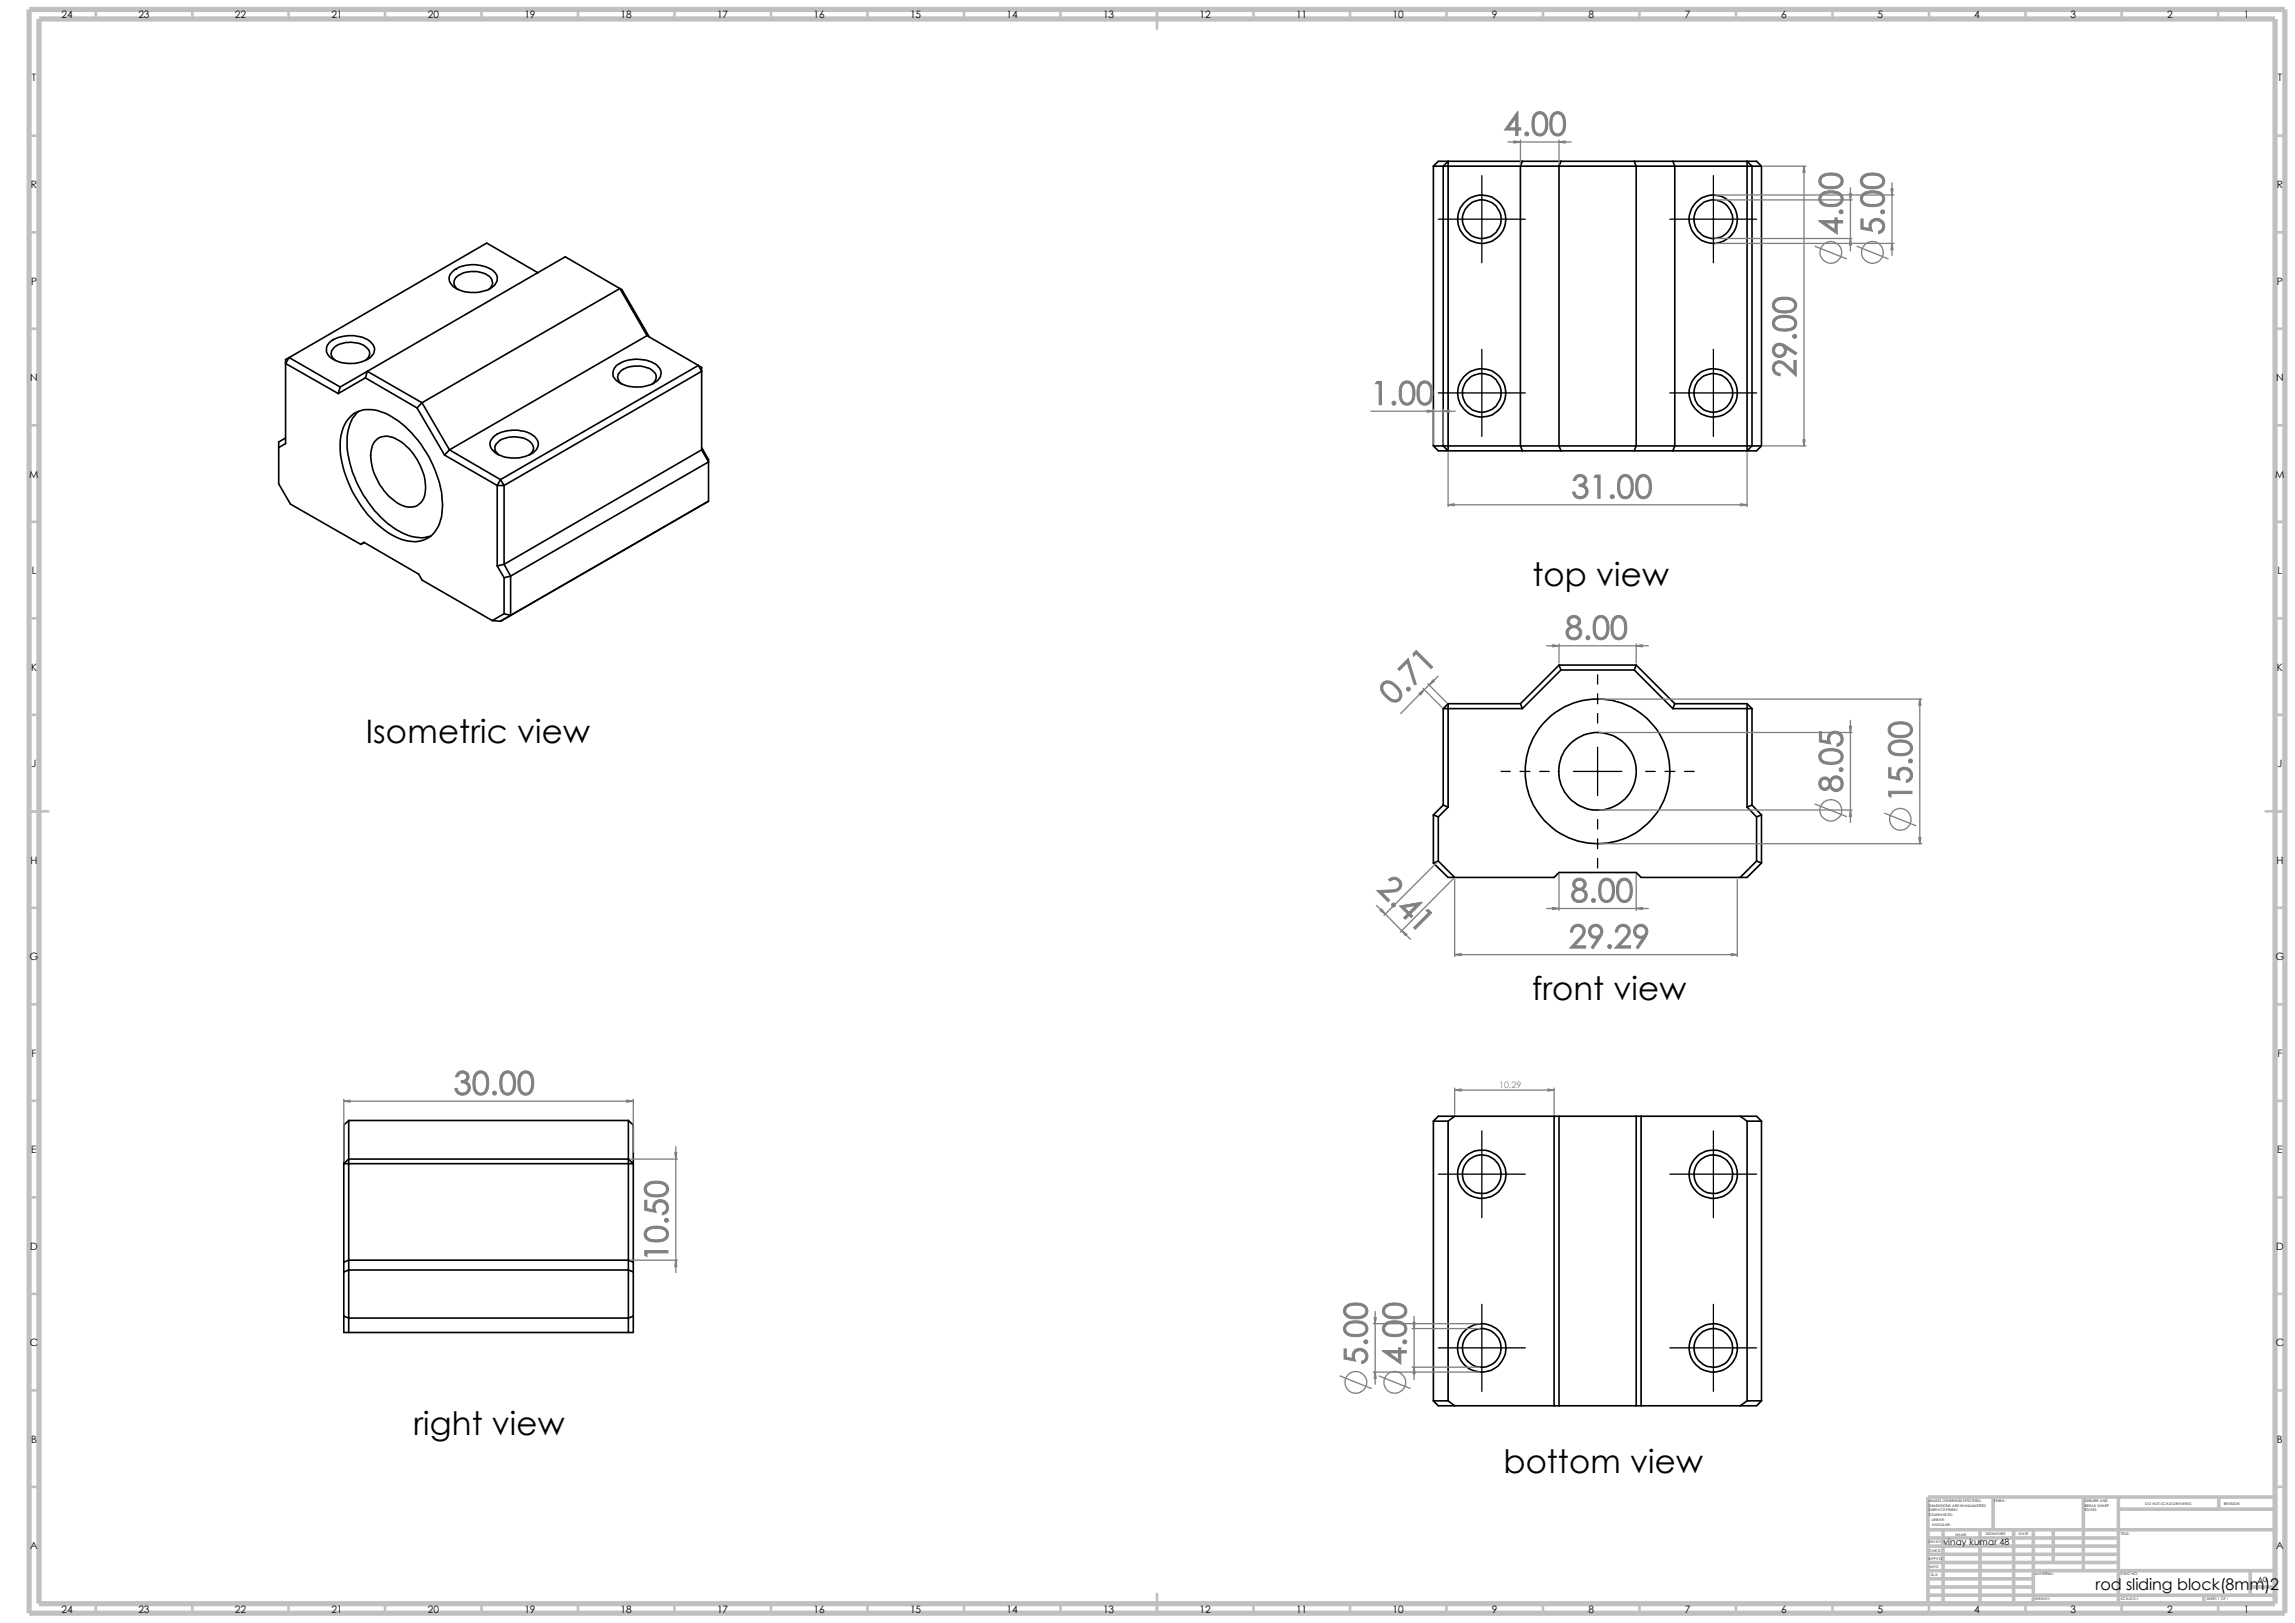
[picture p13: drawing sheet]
<svg xmlns="http://www.w3.org/2000/svg" width="297mm" height="210mm" viewBox="0 0 297 210" stroke-linecap="round" stroke-linejoin="round" font-family="sans-serif">
<defs><g id="words">
<g font-size="4.2" fill="#808080">
<text x="194.6" y="17.5">4.00</text>
<text x="238.5" y="30.4" transform="rotate(-90 238.5 30.4)">4.00</text>
<text x="243.8" y="30.4" transform="rotate(-90 243.8 30.4)">5.00</text>
<text x="177.4" y="52.4">1.00</text>
<text x="232.5" y="48.8" transform="rotate(-90 232.5 48.8)">29.00</text>
<text x="203.4" y="64.5">31.00</text>
<text x="202.5" y="82.7">8.00</text>
<text x="180.3" y="91.4" transform="rotate(-45 180.3 91.4)">0.71</text>
<text x="238.5" y="102.6" transform="rotate(-90 238.5 102.6)">8.05</text>
<text x="247.4" y="103.8" transform="rotate(-90 247.4 103.8)">15.00</text>
<text x="178.1" y="115.1" transform="rotate(45 178.1 115.1)">2.41</text>
<text x="203.2" y="116.7">8.00</text>
<text x="203" y="122.7">29.29</text>
<text x="58.7" y="141.6">30.00</text>
<text x="86.4" y="163.2" transform="rotate(-90 86.4 163.2)">10.50</text>
<text x="177" y="176.6" transform="rotate(-90 177 176.6)">5.00</text>
<text x="182" y="176.6" transform="rotate(-90 182 176.6)">4.00</text>
</g>
<g font-size="4.2">
<text x="198.3" y="75.8">top view</text>
<text x="47.3" y="96.2">Isometric view</text>
<text x="198.3" y="129.4">front view</text>
<text x="53.5" y="185.6">right view</text>
<text x="194.6" y="190.6">bottom view</text>
</g>
<text font-size="2.1" x="271.2" y="205.7">rod sliding block(8mm)2</text>
<g font-size="1.3">
<text x="8" y="2.4">24</text>
<text x="17.9" y="2.4">23</text>
<text x="30.4" y="2.4">22</text>
<text x="42.9" y="2.4">21</text>
<text x="55.4" y="2.4">20</text>
<text x="67.9" y="2.4">19</text>
<text x="80.3" y="2.4">18</text>
<text x="92.8" y="2.4">17</text>
<text x="105.3" y="2.4">16</text>
<text x="117.8" y="2.4">15</text>
<text x="130.3" y="2.4">14</text>
<text x="142.7" y="2.4">13</text>
<text x="155.2" y="2.4">12</text>
<text x="167.7" y="2.4">11</text>
<text x="180.2" y="2.4">10</text>
<text x="193.1" y="2.4">9</text>
<text x="205.6" y="2.4">8</text>
<text x="218.1" y="2.4">7</text>
<text x="230.5" y="2.4">6</text>
<text x="243" y="2.4">5</text>
<text x="255.5" y="2.4">4</text>
<text x="268" y="2.4">3</text>
<text x="280.5" y="2.4">2</text>
<text x="290.4" y="2.4">1</text>
<text x="4.1" y="10.5">T</text>
<text x="294.8" y="10.5">T</text>
<text x="4" y="24.3">R</text>
<text x="294.7" y="24.3">R</text>
<text x="4" y="36.8">P</text>
<text x="294.7" y="36.8">P</text>
<text x="3.9" y="49.3">N</text>
<text x="294.6" y="49.3">N</text>
<text x="3.8" y="61.8">M</text>
<text x="294.5" y="61.8">M</text>
<text x="4.1" y="74.3">L</text>
<text x="294.8" y="74.3">L</text>
<text x="4" y="86.8">K</text>
<text x="294.7" y="86.8">K</text>
<text x="4.1" y="99.3">J</text>
<text x="294.8" y="99.3">J</text>
<text x="3.9" y="111.8">H</text>
<text x="294.6" y="111.8">H</text>
<text x="3.8" y="124.2">G</text>
<text x="294.5" y="124.2">G</text>
<text x="4.1" y="136.7">F</text>
<text x="294.8" y="136.7">F</text>
<text x="4" y="149.2">E</text>
<text x="294.7" y="149.2">E</text>
<text x="3.9" y="161.7">D</text>
<text x="294.6" y="161.7">D</text>
<text x="3.9" y="174.2">C</text>
<text x="294.5" y="174.2">C</text>
<text x="4" y="186.7">B</text>
<text x="294.7" y="186.7">B</text>
<text x="3.9" y="200.5">A</text>
<text x="294.6" y="200.5">A</text>
<text x="8" y="208.7">24</text>
<text x="17.9" y="208.7">23</text>
<text x="30.4" y="208.7">22</text>
<text x="42.9" y="208.7">21</text>
<text x="55.4" y="208.7">20</text>
<text x="67.9" y="208.7">19</text>
<text x="80.3" y="208.7">18</text>
<text x="92.8" y="208.7">17</text>
<text x="105.3" y="208.7">16</text>
<text x="117.8" y="208.7">15</text>
<text x="130.3" y="208.7">14</text>
<text x="142.7" y="208.7">13</text>
<text x="155.2" y="208.7">12</text>
<text x="167.7" y="208.7">11</text>
<text x="180.2" y="208.7">10</text>
<text x="193.1" y="208.7">9</text>
<text x="205.6" y="208.7">8</text>
<text x="218.1" y="208.7">7</text>
<text x="230.5" y="208.7">6</text>
<text x="243" y="208.7">5</text>
<text x="255.5" y="208.7">4</text>
<text x="268" y="208.7">3</text>
<text x="280.5" y="208.7">2</text>
<text x="290.4" y="208.7">1</text>
</g>
<text font-size="1.1" fill="#808080" x="194" y="140.8">10.29</text>
<text font-size="1.1" x="251.5" y="199.9">vinay kumar 48</text>
<text font-size=".9" x="292.2" y="204.7">A0</text>
<g font-size=".5">
<text x="249.6" y="196.2">TOLERANCES:</text>
<text x="249.6" y="194.4">UNLESS OTHERWISE SPECIFIED:</text>
<text x="249.6" y="195">DIMENSIONS ARE IN MILLIMETERS</text>
<text x="249.6" y="195.6">SURFACE FINISH:</text>
<text x="250" y="196.8">LINEAR:</text>
<text x="250" y="197.5">ANGULAR:</text>
<text x="258.1" y="194.4">FINISH:</text>
<text x="269.8" y="195.6">EDGES</text>
<text x="269.8" y="194.3">DEBURR AND</text>
<text x="269.8" y="194.9">BREAK SHARP</text>
<text x="277.6" y="194.7">DO NOT SCALE DRAWING</text>
<text x="287.8" y="194.7">REVISION</text>
<text x="249.6" y="201.8">APPV'D</text>
<text x="249.6" y="199.7">DRA W N</text>
<text x="249.7" y="200.8">CHK'D</text>
<text x="249.8" y="202.9">MFG</text>
<text x="249.9" y="203.9">Q.A</text>
<text x="253.1" y="198.7">NAME</text>
<text x="257" y="198.7">SIGNATURE</text>
<text x="261.3" y="198.7">DATE</text>
<text x="263.4" y="203.8">MATERIAL:</text>
<text x="274.4" y="203.8">DWG NO.</text>
<text x="274.5" y="198.7">TITLE:</text>
<text x="263.4" y="207.1">WEIGHT:</text>
<text x="274.5" y="207.1">SCALE:5:1</text>
<text x="285.6" y="207.1">SHEET 1 OF 1</text>
</g>
</g></defs>
<g fill="none" stroke="#c0c0c0" stroke-width=".34">
<path d="M3.8 17.6h1.2M12.4 1.2v1.3M24.9 1.2v1.3M37.3 1.2v1.3M49.8 1.2v1.3M62.3 1.2v1.3M74.8 1.2v1.3M87.3 1.2v1.3M99.8 1.2v1.3M112.3 1.2v1.3M124.8 1.2v1.3M137.2 1.2v1.3"/>
<path d="M149.7 1.2v2.5M162.2 1.2v1.3M174.7 1.2v1.3M187.2 1.2v1.3M199.7 1.2v1.3M212.2 1.2v1.3M224.7 1.2v1.3M237.2 1.2v1.3M249.6 1.2v1.3M262.1 1.2v1.3M274.6 1.2v1.3M287.1 1.2v1.3"/>
<path d="M294.4 17.6h1.3M3.8 30.1h1.2M294.4 30.1h1.3M3.8 55h1.2M3.8 42.5h1.2M294.4 55h1.3M294.4 42.5h1.3M3.8 67.5h1.2M294.4 67.5h1.3M3.8 92.5h1.2M3.8 80h1.2M294.4 92.5h1.3"/>
<path d="M294.4 80h1.3M3.8 105h2.5M3.8 117.5h1.2M293.2 105h2.5M294.4 117.5h1.3M3.8 130h1.2M294.4 130h1.3M3.8 154.9h1.2M3.8 142.5h1.2M294.4 154.9h1.3M294.4 142.5h1.3M3.8 179.9h1.2"/>
<path d="M3.8 167.4h1.2M294.4 179.9h1.3M294.4 167.4h1.3M3.8 192.4h1.2M294.4 192.4h1.3M12.4 207.5v1.2M24.9 207.5v1.2M37.3 207.5v1.2M49.8 207.5v1.2M62.3 207.5v1.2M74.8 207.5v1.2M87.3 207.5v1.2"/>
<path d="M99.8 207.5v1.2M112.3 207.5v1.2M124.8 207.5v1.2M137.2 207.5v1.2M149.7 206.2v2.5M162.2 207.5v1.2M174.7 207.5v1.2M187.2 207.5v1.2M199.7 207.5v1.2M212.2 207.5v1.2M224.7 207.5v1.2M237.2 207.5v1.2"/>
<path d="M249.6 207.5v1.2M262.1 207.5v1.2M274.6 207.5v1.2M287.1 207.5v1.2"/>
</g>
<g fill="none" stroke="#c0c0c0" stroke-width=".47">
<path d="M249.5 198h44.9M249.5 199h24.7M251.5 198v9.5M256.2 198v9.5M257.9 193.7v4.3M260.6 198v9.5M263.1 198v9.5M265.7 198v4.2M269.6 193.7v9.5M274.2 193.7v13.8M274.2 195.3h20.2M287.1 193.7v1.6"/>
<path d="M294.4 193.7h-44.9v13.8M249.5 206.4h44.9M249.5 202.2h24.7M249.5 201.1h24.7M249.5 200.1h24.7M249.5 205.4h13.6M249.5 204.3h13.6M249.5 203.2h44.9M285.2 206.4v1.1M291.2 205.4h3.2M291.2 203.2v3.2"/>
</g>
<path d="M3.8 1.2h291.9v207.5h-291.9zM5 2.5h289.4v205h-289.4z" fill="none" stroke="#c0c0c0" stroke-width=".68" stroke-linecap="butt"/>
<g fill="none" stroke="#000" stroke-width=".21">
<path d="M58.4 35.3a4.3 4.3 0 0 1 4.7-.7 1.42 1.42 0 0 1 1 2.1 3.3 3.3 0 0 1-2.8 1.1 3.1 3.1 0 0 1-3.1-1.4l-.1-.2a1.05 1.05 0 0 1 .3-.9zM59.3 37.5a1.06 1.06 0 0 1-.5-1.1 1.06 1.06 0 0 1 .7-.8 3.6 3.6 0 0 1 4 .3 .96 .96 0 0 1-.3 1.6M69.6 35.3l-6.6-3.8-25.6 14.8M80.2 37.3l-25.6 14.8M80.2 37.3l3.5 6.1M80.2 37.3l-7-4.1-29.2 16.9M80.2 37.3l.3 .2 3.5 6.1M185.5 21.5v36.2M185.5 21.5h42.5M185.5 21.5l.6-.6h41.2l.7 .6M186.8 21.5l.6-.6v37.4l-.6-.6zM197 20.9l-.2 .6v36.2l.2 .6"/>
<path d="M202 20.9l-.2 .6v36.2l.2 .6M211.5 20.9l.3 .6v36.2l-.3 .6M216.5 20.9l.2 .6v36.2l-.2 .6M226.1 20.9l.6 .6v36.2l-.6 .6zM228 21.5v36.2M37 56.7l-.9 .5v5.4l1.5 2.6 9.1 5.2 .4-.2 7.1 4.1 .4 .8 9.1 5.2M37.4 46.3l-.4 .2v10.9l-.9 .5M37.4 46.3l-.4 .7 6.8 3.9M37.4 46.3l6.6 3.8M42.7 44.3a4.6 4.6 0 0 1 5.3-.1 1.24 1.24 0 0 1-.1 2.1 4.7 4.7 0 0 1-5.3-.2 1.28 1.28 0 0 1 .1-1.8zM44 50.1l-.2 .8M45.3 54a3.5 3.5 0 0 1 4-.7 11.2 11.2 0 0 1 5.5 4.7 12.6 12.6 0 0 1 2.4 8.8 3.7 3.7 0 0 1-3.5 3.3 7.5 7.5 0 0 1-4.8-2.2 14.7 14.7 0 0 1-4.9-10.2 5.4 5.4 0 0 1 1.3-3.7z"/>
<path d="M46.4 53.2a5.2 5.2 0 0 0-1.5 4.5 14.6 14.6 0 0 0 6.6 11 5 5 0 0 0 4.3 .6M47.3 48.9l-3.5 2M47.3 48.9l6.7 3.9M47.3 48.9l.2-.9 7.1 4.1M47.3 46.7a1.07 1.07 0 0 0 .5-1.1 1.07 1.07 0 0 0-.6-.9 3.7 3.7 0 0 0-3.9 .2 1.01 1.01 0 0 0 .1 1.8M48.5 57.1a2.14 2.14 0 0 1 2.8-.3 7.4 7.4 0 0 1 3.7 6.8 2.02 2.02 0 0 1-3.1 1.8 7.5 7.5 0 0 1-3.9-6.8l.2-1zM54 52.8l3.5 6.1M54.6 52.1l-.6 .7M54.6 52.1l3.6 6.1M57.5 58.9l6.8 3.9M58.2 58.2l-.7 .7M58.2 58.2l6.6 3.9"/>
<path d="M63.9 56.5a4.6 4.6 0 0 1 5.3 0 1.21 1.21 0 0 1-.1 2 4.7 4.7 0 0 1-5 0 1.22 1.22 0 0 1-.2-2zM68.5 58.9a1.05 1.05 0 0 0 .5-1 1.05 1.05 0 0 0-.6-.9 3.7 3.7 0 0 0-3.8 .1 1.03 1.03 0 0 0 0 1.8M79.8 47.3a4.6 4.6 0 0 1 5.2 0 1.27 1.27 0 0 1-.2 2.2 4.6 4.6 0 0 1-5.1-.3 1.27 1.27 0 0 1 .1-1.9zM80.5 49.7a1.11 1.11 0 0 1-.5-1.2 1.11 1.11 0 0 1 .9-.8 3.7 3.7 0 0 1 3.6 .3 1.02 1.02 0 0 1-.1 1.7M83.7 43.4l-25.5 14.8M83.7 43.4l6.7 3.9M90.4 47.3l-25.6 14.8M90.4 47.3l.4 .7-25.6 14.8M90.4 47.3l.4 .2v10.7M90.8 58.2l-25.6 14.8M90.8 58.2l.9 1.6-25.6 14.7M90.8 57.9l.9 1.6v5.4"/>
<path d="M185.5 57.7h42.5M185.5 57.7l.6 .6h41.2l.7-.6M64.3 62.8v10.4M64.3 73.2l.9 1.6M64.3 62.8h.9M64.8 62.1l-.5 .7M64.8 62.1l.4 .7M65.2 62.8v10.2M65.2 74.8v4.6M65.2 79.4l-1.5 .9M65.2 73l-.9 .2M65.2 73l.9 1.5"/>
<path d="M65.2 79.4l.9 .2M66.1 74.5l-.9 .3M66.1 74.5v5.1M66.1 79.6l-1.3 .8M91.7 64.9l-26.9 15.5M91.7 64.9l-1.3 .7M63.7 80.3l1.1 .1M186.8 91.7h10.2M186.8 91.7v12.5M187.4 91.1h9.4M187.4 91.1v13.3M187.4 91.1l-.6 .6"/>
<path d="M196.8 91.1l.2 .6M201.8 86.1l.2 .6M201.8 86.1h10M201.8 86.1l-5 5M202 86.7l-5 5M202 86.7h9.5M211.5 86.7l5 5M211.8 86.1l-.3 .6M211.8 86.1l4.9 5M216.5 91.7h10.2M216.7 91.1l-.2 .6M216.7 91.1h9.4"/>
<path d="M226.1 91.1v13.3M226.1 91.1l.6 .6M226.7 91.7v12.5M185.5 111.7l1.9 1.8h13.7l.7-.6h10l.6 .6h13.7l1.9-1.8M185.5 105.5l.6 .2M185.5 105.5v6.2M186.1 111.4l2.2 2.1M186.1 105.7v5.7M186.1 111.4l-.6 .3M186.8 104.2l.6 .2M186.8 104.2l-1.3 1.3M187.4 104.4l-1.3 1.3"/>
<path d="M226.1 104.4l1.2 1.3M226.7 104.2l-.6 .2M226.7 104.2l1.3 1.3M227.3 105.7v5.7M227.3 111.4l-2.1 2.1M227.3 111.4l.7 .3M228 105.5l-.7 .2M228 105.5v6.2M44.5 150.6l.6-.6h36.2l.7 .6zM45.1 145l-.6 .6v26.8h37.5v-26.8l-.7-.6M45.1 145v27.4M45.1 145h36.2"/>
<path d="M81.3 145v27.4M185.5 145.1v36.2M185.5 145.1l.6-.7h41.2l.7 .7M185.5 145.1h1.9M187.4 145.1v36.2M188.3 144.4l-.9 .7M201.1 144.4v37.5M201.8 144.4v37.5M211.8 144.4v37.5M212.4 144.4v37.5M225.2 144.4l.9 .7M226.1 145.1v36.2"/>
<path d="M226.1 145.1h1.9M228 145.1v36.2M44.5 170.3l.6 .3h36.2l.7-.3M44.5 164.6l.6-.3h36.2l.7 .3M44.5 163.3l.6-.2h36.2l.7 .2M185.5 181.3l.6 .6h41.2l.7-.6M185.5 181.3h1.9M187.4 181.3l.9 .6M226.1 181.3h1.9M226.1 181.3l-.9 .6"/>
<circle cx="191.8" cy="28.3" r="3.1"/>
<circle cx="191.8" cy="28.4" r="2.51"/>
<circle cx="221.7" cy="28.4" r="3.1"/>
<circle cx="221.7" cy="28.4" r="2.5"/>
<circle cx="191.8" cy="50.8" r="3.1"/>
<circle cx="191.8" cy="50.8" r="2.5"/>
<circle cx="221.7" cy="50.8" r="3.1"/>
<circle cx="221.7" cy="50.8" r="2.49"/>
<circle cx="206.7" cy="99.8" r="5"/>
<circle cx="206.8" cy="99.8" r="9.4"/>
<circle cx="191.8" cy="151.9" r="3.1"/>
<circle cx="191.8" cy="152" r="2.5"/>
<circle cx="221.7" cy="151.9" r="3.1"/>
<circle cx="221.7" cy="152" r="2.5"/>
<circle cx="191.8" cy="174.4" r="3.1"/>
<circle cx="191.8" cy="174.4" r="2.5"/>
<circle cx="221.7" cy="174.4" r="3.1"/>
<circle cx="221.7" cy="174.4" r="2.5"/>
</g>
<g fill="none" stroke="#000" stroke-width=".17">
<path d="M186.1 28.4h11.3M191.8 22.7v11.3M216.1 28.4h11.2M221.7 22.7v11.3M186.1 50.8h11.3M191.8 45.2v11.3M216.1 50.8h11.2M221.7 45.2v11.3M194.3 99.8h1.2M196.7 99.8h1.3M199.3 99.8h1.2M203.6 99.8h6.3"/>
<path d="M206.8 87.3v1.2M206.8 89.8v1.3M206.8 92.3v1.3M206.8 96.7v6.3M213 99.8h1.2M215.5 99.8h1.2M218 99.8h1.2M206.8 106v1.3M206.8 108.5v1.3M206.8 111.1v1.2M186.1 151.9h11.3M191.8 146.3v11.3"/>
<path d="M216.1 151.9h11.2M221.7 146.3v11.3M186.1 174.4h11.3M191.8 168.8v11.2M216.1 174.4h11.2M221.7 168.8v11.2"/>
</g>
<g fill="none" stroke="#808080" stroke-width=".17">
<path d="M195.2 18.4h8.1M196.8 18.1v3.2M201.8 18.1v3.2M222 30.9h17.7M222 25.9h17.7M222 25.2h23.1M222 31.5h23.1M228.2 21.5h5.5M233.5 21.5v36.2M234.9 31.9l4.1 1.6M239.5 24.3v8.2M240.3 31.9l4 1.6"/>
<path d="M244.9 23.7v9.4M177.4 53.2h10.9M185.5 53v4.4M186.8 53v4.4M187.4 58.6v7M226.1 58.6v7M228.2 57.7h5.5M187.4 65.3h38.7M184.1 89.1l2.5 2.4M184.8 88.5l2.4 2.4M186.1 87.5l-4.8 4.8M200.2 83.6h13.1"/>
<path d="M201.8 83.3v2.5M207 94.8h32.7M207 90.5h41.7M211.8 83.3v2.5M239.5 93.2v13.2M248.5 90.5v18.7M178.1 117.2l4.4 4.3M186 111.6l-6.9 6.8M188.1 113.7l-6.9 6.9M188.3 113.8v10M200.2 117.6h13.1M201.8 113.2v4.6"/>
<path d="M207 109.2h41.7M207 104.8h32.7M211.8 113.2v4.6M224.8 113.8v10M234.9 104.1l4.1 1.6M243.9 105.2l4 1.6M188.3 123.5h36.5M44.5 142.2v8.1M44.5 142.5h37.5M81.6 150h6.1M82 142.2v6.9M87.5 148.4v16.3"/>
<path d="M188.3 140.8v3.4M188.3 141.1h12.8M201.1 140.8v3.4M81.6 163.1h6.1M173.4 178.1l4.1 1.6M177.7 171.3h13.8M177.7 177.5h13.8M178 169.7v9.4M178.5 178.1l4 1.6M182.8 176.9h8.7M182.8 171.9h8.7M183 170.3v8.2"/>
<circle cx="236.9" cy="32.7" r="1.41"/>
<circle cx="242.3" cy="32.7" r="1.41"/>
<circle cx="236.9" cy="104.9" r="1.41"/>
<circle cx="245.9" cy="106" r="1.4"/>
<circle cx="175.5" cy="178.9" r="1.41"/>
<circle cx="180.5" cy="178.9" r="1.41"/>
</g>
<g fill="#808080" stroke="#808080" stroke-width=".17">
<path d="M183 176.9l.1 .9h-.2z"/>
<path d="M182.9 171.1h.2l-.1 .8z"/>
<path d="M188.3 141.1l.8-.2v.3z"/>
<path d="M200.3 140.9l.8 .2-.8 .1z"/>
<path d="M177.8 170.5h.3l-.1 .8z"/>
<path d="M178 177.5l.1 .9h-.3z"/>
<path d="M211.8 117.6l.8-.2v.3z"/>
<path d="M200.9 117.4l.9 .2-.9 .1z"/>
<path d="M178.8 117.6l.5 .7-.7-.5z"/>
<path d="M181.4 120.4l.7 .5-.2 .2z"/>
<path d="M224 123.4l.8 .1-.8 .2z"/>
<path d="M188.3 123.5l.8-.1v.3z"/>
<path d="M200.9 83.4l.9 .2-.9 .1z"/>
<path d="M211.8 83.6l.8-.2v.3z"/>
<path d="M248.5 90.5l.1 .8h-.3z"/>
<path d="M248.3 108.4h.3l-.1 .8z"/>
<path d="M239.4 94h.2l-.1 .8z"/>
<path d="M239.5 104.8l.1 .9h-.2z"/>
<path d="M183.6 89.7l.7-.5-.4 .7z"/>
<path d="M185.5 88l.1 .1-.6 .5z"/>
<path d="M225.3 65.2l.8 .1-.8 .1z"/>
<path d="M187.4 65.3l.8-.1v.2z"/>
<path d="M239.5 30.9l.1 .8h-.2z"/>
<path d="M239.4 25.1h.2l-.1 .8z"/>
<path d="M244.9 31.5l.1 .8h-.3z"/>
<path d="M244.7 24.4h.3l-.1 .8z"/>
<path d="M195.9 18.2l.9 .2-.9 .1z"/>
<path d="M201.8 18.4l.8-.2v.3z"/>
<path d="M233.5 21.5l.1 .8h-.3z"/>
<path d="M233.3 56.9h.3l-.1 .8z"/>
<path d="M186.8 53.2l.8-.1v.2z"/>
<path d="M184.7 53.1l.8 .1-.8 .1z"/>
<path d="M44.5 142.5l.8-.1v.2z"/>
<path d="M81.1 142.4l.9 .1-.9 .1z"/>
<path d="M87.3 149.1h.3l-.1 .9z"/>
<path d="M87.5 163.1l.1 .8h-.3z"/>
</g>
<use href="#words"/>
</svg>
